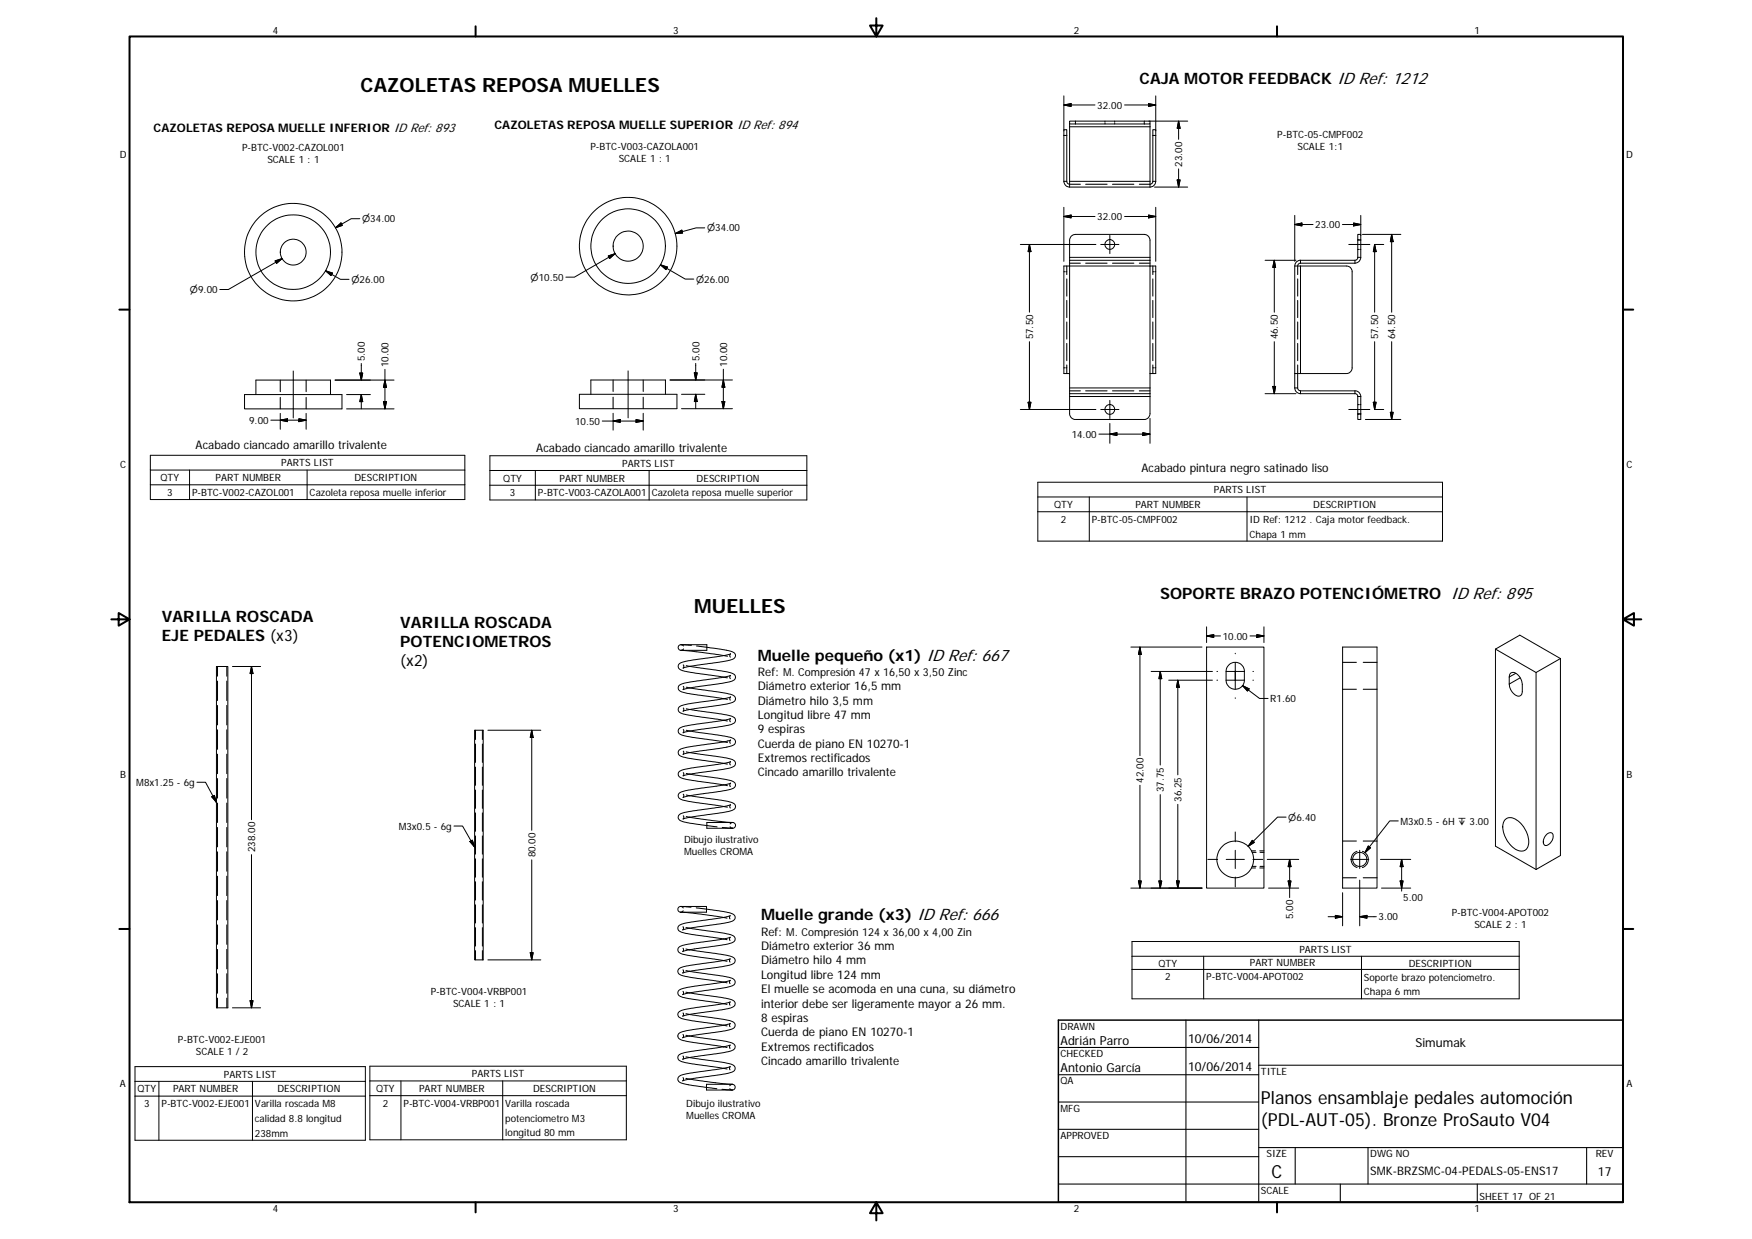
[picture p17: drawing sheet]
<svg xmlns="http://www.w3.org/2000/svg" width="420mm" height="297mm" viewBox="0 0 420 297" stroke-linecap="round" stroke-linejoin="round" font-family="sans-serif">
<defs><g id="words">
<g font-size="4.7">
<text x="86.5" y="22">CAZOLETAS REPOSA MUELLES</text>
<text x="166.5" y="146.9">MUELLES</text>
</g>
<g font-size="4.3">
<text x="302.4" y="264.7">Planos ensamblaje pedales automoción</text>
<text x="302.4" y="269.9">(PDL-AUT-05). Bronze ProSauto V04</text>
<text x="304.9" y="282.4">C</text>
</g>
<g font-size="3.8">
<text x="273.3" y="20.2">CAJA MOTOR FEEDBACK ID Ref: 1212</text>
<text x="278.2" y="143.5">SOPORTE BRAZO POTENCIÓMETRO ID Ref: 895</text>
<text x="38.8" y="149.1">VARILLA ROSCADA</text>
<text x="38.8" y="153.6">EJE PEDALES (x3)</text>
<text x="96" y="150.7">VARILLA ROSCADA</text>
<text x="96" y="155.2">POTENCIOMETROS</text>
<text x="96" y="159.7">(x2)</text>
<text x="181.7" y="158.4">Muelle pequeño (x1) ID Ref: 667</text>
<text x="182.5" y="220.6">Muelle grande (x3) ID Ref: 666</text>
</g>
<g font-size="3">
<text x="254.3" y="250.5">Adrián Parro</text>
<text x="284.9" y="250.1">10/06/2014</text>
<text x="339.5" y="251.1">Simumak</text>
<text x="254.3" y="257.1">Antonio García</text>
<text x="284.9" y="256.6">10/06/2014</text>
<text x="383.2" y="281.9">17</text>
</g>
<g font-size="2.9">
<text x="181.7" y="165.4">Diámetro exterior 16,5 mm</text>
<text x="181.7" y="168.9">Diámetro hilo 3,5 mm</text>
<text x="181.7" y="172.4">Longitud libre 47 mm</text>
<text x="181.7" y="175.8">9 espiras</text>
<text x="181.7" y="179.3">Cuerda de piano EN 10270-1</text>
<text x="181.7" y="182.7">Extremos rectificados</text>
<text x="182.5" y="227.8">Diámetro exterior 36 mm</text>
<text x="182.5" y="231.2">Diámetro hilo 4 mm</text>
<text x="182.5" y="234.6">Longitud libre 124 mm</text>
<text x="182.5" y="238.1">El muelle se acomoda en una cuna, su diámetro</text>
<text x="182.5" y="241.6">interior debe ser ligeramente mayor a 26 mm.</text>
<text x="182.5" y="245">8 espiras</text>
<text x="182.5" y="248.5">Cuerda de piano EN 10270-1</text>
<text x="182.5" y="251.9">Extremos rectificados</text>
</g>
<g font-size="2.8">
<text x="36.8" y="31.6">CAZOLETAS REPOSA MUELLE INFERIOR ID Ref: 893</text>
<text x="118.6" y="30.9">CAZOLETAS REPOSA MUELLE SUPERIOR ID Ref: 894</text>
<text x="46.9" y="107.6">Acabado ciancado amarillo trivalente</text>
<text x="128.6" y="108.4">Acabado ciancado amarillo trivalente</text>
<text x="273.7" y="113.2">Acabado pintura negro satinado liso</text>
<text x="181.7" y="162">Ref: M. Compresión 47 x 16,50 x 3,50 Zinc</text>
<text x="181.7" y="186.1">Cincado amarillo trivalente</text>
<text x="182.5" y="224.3">Ref: M. Compresión 124 x 36,00 x 4,00 Zin</text>
<text x="182.5" y="255.3">Cincado amarillo trivalente</text>
<text x="328.6" y="281.7">SMK-BRZSMC-04-PEDALS-05-ENS17</text>
</g>
<g font-size="2.4">
<text x="65.4" y="8">4</text>
<text x="161.4" y="8">3</text>
<text x="257.5" y="8">2</text>
<text x="353.6" y="8">1</text>
<text x="263.2" y="26.1">32.00</text>
<text x="306.3" y="33.1">P-BTC-05-CMPF002</text>
<text x="311.1" y="36">SCALE 1:1</text>
<text x="28.7" y="38">D</text>
<text x="58" y="36.2">P-BTC-V002-CAZOL001</text>
<text x="64.1" y="39.1">SCALE 1 : 1</text>
<text x="141.6" y="36.1">P-BTC-V003-CAZOLA001</text>
<text x="148.4" y="38.9">SCALE 1 : 1</text>
<text x="283.5" y="39.9" transform="rotate(-90 283.5 39.9)">23.00</text>
<text x="390" y="38">D</text>
<text x="263.2" y="52.8">32.00</text>
<text x="315.4" y="54.7">23.00</text>
<text x="247.7" y="81.4" transform="rotate(-90 247.7 81.4)">57.50</text>
<text x="306.4" y="81.4" transform="rotate(-90 306.4 81.4)">46.50</text>
<text x="330.5" y="81.4" transform="rotate(-90 330.5 81.4)">57.50</text>
<text x="334.6" y="81.4" transform="rotate(-90 334.6 81.4)">64.50</text>
<text x="87.5" y="86.6" transform="rotate(-90 87.5 86.6)">5.00</text>
<text x="93.2" y="88" transform="rotate(-90 93.2 88)">10.00</text>
<text x="167.7" y="86.6" transform="rotate(-90 167.7 86.6)">5.00</text>
<text x="174.4" y="88" transform="rotate(-90 174.4 88)">10.00</text>
<text x="59.7" y="101.6">9.00</text>
<text x="137.9" y="101.8">10.50</text>
<text x="257" y="105">14.00</text>
<text x="28.8" y="112.2">C</text>
<text x="67.5" y="111.8">PARTS LIST</text>
<text x="149.2" y="111.9">PARTS LIST</text>
<text x="390.1" y="112.2">C</text>
<text x="38.5" y="115.4">QTY</text>
<text x="40.1" y="118.9">3</text>
<text x="46.1" y="118.9">P-BTC-V002-CAZOL001</text>
<text x="51.7" y="115.3">PART NUMBER</text>
<text x="74.3" y="118.9">Cazoleta reposa muelle inferior</text>
<text x="85" y="115.4">DESCRIPTION</text>
<text x="120.7" y="115.5">QTY</text>
<text x="122.3" y="119">3</text>
<text x="129" y="119">P-BTC-V003-CAZOLA001</text>
<text x="134.2" y="115.4">PART NUMBER</text>
<text x="156.3" y="119">Cazoleta reposa muelle superior</text>
<text x="167" y="115.5">DESCRIPTION</text>
<text x="291.1" y="118.3">PARTS LIST</text>
<text x="252.8" y="121.8">QTY</text>
<text x="254.4" y="125.4">2</text>
<text x="261.8" y="125.4">P-BTC-05-CMPF002</text>
<text x="272.3" y="121.8">PART NUMBER</text>
<text x="299.7" y="125.4">ID Ref: 1212 . Caja motor feedback.</text>
<text x="314.9" y="121.8">DESCRIPTION</text>
<text x="299.7" y="128.9">Chapa 1 mm</text>
<text x="293.2" y="153.3">10.00</text>
<text x="304.6" y="168.3">R1.60</text>
<text x="28.8" y="186.5">B</text>
<text x="32.7" y="188.4">M8x1.25 - 6g</text>
<text x="274.2" y="187.7" transform="rotate(-90 274.2 187.7)">42.00</text>
<text x="279.1" y="189.9" transform="rotate(-90 279.1 189.9)">37.75</text>
<text x="390.1" y="186.5">B</text>
<text x="283.3" y="192.3" transform="rotate(-90 283.3 192.3)">36.25</text>
<text x="335.9" y="197.7">M3x0.5 - 6H ↧ 3.00</text>
<text x="95.6" y="198.9">M3x0.5 - 6g</text>
<text x="164.1" y="202.1">Dibujo ilustrativo</text>
<text x="61.2" y="204.3" transform="rotate(-90 61.2 204.3)">238.00</text>
<text x="128.4" y="205.6" transform="rotate(-90 128.4 205.6)">80.00</text>
<text x="164.1" y="205">Muelles CROMA</text>
<text x="336.5" y="216">5.00</text>
<text x="310.1" y="220.4" transform="rotate(-90 310.1 220.4)">5.00</text>
<text x="330.6" y="220.6">3.00</text>
<text x="348.1" y="219.6">P-BTC-V004-APOT002</text>
<text x="353.6" y="222.5">SCALE 2 : 1</text>
<text x="277.8" y="231.7">QTY</text>
<text x="299.8" y="231.7">PART NUMBER</text>
<text x="311.6" y="228.4">PARTS LIST</text>
<text x="337.9" y="231.7">DESCRIPTION</text>
<text x="103.3" y="238.6">P-BTC-V004-VRBP001</text>
<text x="279.4" y="235">2</text>
<text x="289.3" y="235">P-BTC-V004-APOT002</text>
<text x="327.1" y="235.1">Soporte brazo potenciometro.</text>
<text x="327.1" y="238.6">Chapa 6 mm</text>
<text x="108.6" y="241.5">SCALE 1 : 1</text>
<text x="42.7" y="250.1">P-BTC-V002-EJE001</text>
<text x="254.3" y="246.8">DRAWN</text>
<text x="47" y="253">SCALE 1 / 2</text>
<text x="254.3" y="253.4">CHECKED</text>
<text x="302.4" y="257.6">TITLE</text>
<text x="28.8" y="260.7">A</text>
<text x="33" y="261.9">QTY</text>
<text x="41.5" y="261.9">PART NUMBER</text>
<text x="53.7" y="258.4">PARTS LIST</text>
<text x="66.6" y="261.9">DESCRIPTION</text>
<text x="90.2" y="261.8">QTY</text>
<text x="100.5" y="261.8">PART NUMBER</text>
<text x="113.2" y="258.3">PARTS LIST</text>
<text x="127.9" y="261.8">DESCRIPTION</text>
<text x="254.3" y="259.9">QA</text>
<text x="390" y="260.7">A</text>
<text x="34.6" y="265.5">3</text>
<text x="38.7" y="265.5">P-BTC-V002-EJE001</text>
<text x="61.1" y="265.5">Varilla roscada M8</text>
<text x="61.1" y="269">calidad 8.8 longitud</text>
<text x="91.8" y="265.3">2</text>
<text x="96.8" y="265.3">P-BTC-V004-VRBP001</text>
<text x="121.2" y="265.3">Varilla roscada</text>
<text x="121.2" y="268.9">potenciometro M3</text>
<text x="164.6" y="265.3">Dibujo ilustrativo</text>
<text x="164.6" y="268.2">Muelles CROMA</text>
<text x="254.3" y="266.5">MFG</text>
<text x="61.1" y="272.5">238mm</text>
<text x="121.2" y="272.4">longitud 80 mm</text>
<text x="254.3" y="273.1">APPROVED</text>
<text x="303.8" y="277.4">SIZE</text>
<text x="328.6" y="277.4">DWG NO</text>
<text x="382.7" y="277.4">REV</text>
<text x="302.4" y="286.2">SCALE</text>
<text x="354.8" y="287.7">SHEET 17 OF 21</text>
<text x="65.4" y="290.7">4</text>
<text x="161.4" y="290.7">3</text>
<text x="257.5" y="290.7">2</text>
<text x="353.6" y="290.7">1</text>
</g>
<g font-size="2.3">
<text x="86.9" y="53.3">⌀34.00</text>
<text x="169.6" y="55.5">⌀34.00</text>
<text x="45.6" y="70.3">⌀9.00</text>
<text x="84.3" y="67.8">⌀26.00</text>
<text x="127.2" y="67.3">⌀10.50</text>
<text x="167" y="67.8">⌀26.00</text>
<text x="309" y="196.7">⌀6.40</text>
</g>
</g></defs>
<g fill="none" stroke="#000" stroke-width=".24">
<path d="M255.1 23v8.4M255.1 32.5v-1.4h.7v1.4M255.1 25.2l1.8-.4v.7zM255.1 25.2h7.5M255.1 32.5v11M255.1 32.5h.7M255.8 32.5v11M256.5 30.4v13.1M256.5 30.4h19.3M256.5 29.7v.7M257.9 29h16.5M257.9 29h-1.4v.7h1.4"/>
<path d="M257.9 29v.7M257.9 29.7h16.5M269.7 25.2h7.5M274.4 29v.7M274.4 29h1.4v.7h-1.4M275.4 24.8l1.8 .4-1.8 .3zM275.5 29h9.3M275.8 30.4v13.1M275.8 29.7v.7M276.5 32.5h.7M276.5 32.5v11M276.5 32.5v-1.4h.7v1.4"/>
<path d="M277.2 23v8.4M277.2 32.5v11M282.6 29v4.4M282.6 29l.4 1.8h-.7zM80.4 54.6l1.4-1.2 .3 .6zM86.3 52.4h-2.1l-3.8 2.2M161.9 56l1.6-.8 .2 .7zM169 54.6h-2l-5.1 1.4M244.7 58.6h18.1M246.9 58.6v16.2M246.9 58.6l.3 1.7h-.6zM255.1 43.5a1.44 1.44 0 0 0 1.4 1.4"/>
<path d="M255.1 49.7v13M255.1 51.9l1.8-.3v.6zM255.1 51.9h7.5M255.1 43.5h.7M255.8 43.5l.2 .4 .5 .3M256.5 43.5v1.4M256.5 43.5h19.3M256.5 44.9h19.3M264 58.6h4.3M266.2 56.4v4.4M269.7 51.9h7.5M275.4 51.6l1.8 .3-1.8 .3z"/>
<path d="M275.8 43.5v1.4M276.5 43.5l-.3 .5-.4 .2M276.5 43.5h.7M276.9 44.9h7.9M277.2 43.5a1.44 1.44 0 0 1-1.4 1.4M277.2 49.7v13M282.3 43.1h.7l-.4 1.8zM282.6 40.5v4.4M310.5 51.6v11.1M310.5 53.8l1.7-.3v.7zM314.9 53.8h-4.4M321.9 53.8h4.4"/>
<path d="M323.5 58.6h5M324.6 53.5l1.7 .3-1.7 .4zM325.6 57.6v-1.4h.7v1.4M325.6 57.6h.7M325.6 57.6v4.1M326.3 51.6v4.9M326.3 57.6v4.1M326.7 56.2h9.2M329.6 58.6h2.2M329.7 58.6l.3 1.7h-.7zM329.7 58.6v16.2M333.7 56.2l.4 1.7h-.7z"/>
<path d="M333.7 56.2v18.6M66 62.5l1.7-.5-1.4 1.1zM67.7 62l-12.9 7.4h-2.1M78.1 64.9l3.5 2.1h2.1M78.1 64.9l1.6 .6-.3 .6zM145.9 61.4l1.6-.6-1.3 1.2zM147.5 60.8l-9.7 5.6h-2.1M158.4 63.5l1.7 .5-.4 .6zM158.4 63.5l5.9 3.4h2.1M255.1 65.2h.3M255.6 65.2h.2M256.5 61.7v.7"/>
<path d="M256.5 63.8h19.3M256.5 61.7h19.3M256.5 63.8h-1.4v25.8h1.4v3.4M256.5 61.7v-4.1a1.4 1.4 0 0 1 1.4-1.4h16.5a1.44 1.44 0 0 1 1.4 1.4v4.1M256.5 63.8v25.8M275.8 63.8h1.4v25.8h-1.4M275.8 62.4v1.4M275.8 62.4h-19.3v1.4M275.8 61.7v.7M275.8 63.8v29.2M276.5 65.2h.2M276.9 65.2h.3"/>
<path d="M303.4 62.4h7.4M305.6 62.4v12.4M305.6 62.4l.3 1.7h-.7zM310.5 63.8h1.4M310.5 63.8v29.2M311.9 62.4v.7M311.9 63.8v25.8M311.9 63.1h13M311.9 62.4h13M311.9 63.8h11a1.32 1.32 0 0 1 1.4 1.4v23a1.36 1.36 0 0 1-1.4 1.4h-11M311.9 62.4a1.36 1.36 0 0 0-1.4 1.4M311.9 63.1l-.5 .3-.2 .4"/>
<path d="M324.9 62.4v.7M325.6 61.7h.7M325.6 61.7l-.1 .4-.6 .3M326.3 61.7a1.43 1.43 0 0 1-1.4 1.4M58.6 94.6h23.4v3.4h-23.4zM61.4 94.6v-3.5h17.9v3.5M67.2 99.1v3.8M70.3 88.9v11.3M73.4 99.1v3.8M80.4 91.1h14.1M83.1 98h11.4M83.1 94.6h5.7"/>
<path d="M86.3 89.4h.7l-.4 1.7zM86.6 94.6l.4 1.7h-.7zM86.6 87.1v4M86.6 94.6v3.4M92 96.3h.7l-.4 1.7zM92.3 88.5v9.5M92.3 91.1l.4 1.8h-.7zM138.9 94.5h23.4v3.5h-23.4zM141.7 94.5v-3.4h17.9v3.4M147 99.1v4M150.6 88.9v11.3M154.3 99.1v4"/>
<path d="M160.7 91.1h15M163.4 98h12.3M163.4 94.5h5.6M166.5 89.4h.7l-.4 1.7zM166.8 94.5l.4 1.8h-.7zM166.8 87.1v4M166.8 94.5v3.5M173.1 96.3h.7l-.3 1.7zM173.5 91.1l.3 1.7h-.7zM173.5 88.5v9.5M244.7 98.2h18.1M246.6 96.4h.6l-.3 1.8z"/>
<path d="M246.9 81.9v16.3M255.1 88.2h.3M255.6 88.2h.2M256.5 93v1.4M256.5 95.1h19.3M256.5 94.4h19.3M256.5 93h19.3M256.5 95.1v4.1a1.4 1.4 0 0 0 1.4 1.4h16.5a1.39 1.39 0 0 0 1.4-1.4v-4.1M256.5 94.4v.7M264 98.2h4.3M266.2 96v4.4M275.8 94.4v.7"/>
<path d="M275.8 93v1.4M276.5 88.2h.2M276.9 88.2h.3M303.4 94.4h7.4M305.2 92.6h.7l-.3 1.8zM305.6 81.9v12.5M310.5 89.6h1.4M310.5 93h.7M310.5 93a1.39 1.39 0 0 0 1.4 1.4M311.2 89.6v3.4M311.2 93l.3 .5 .4 .2M311.9 94.4h13"/>
<path d="M311.9 93.7v.7M311.9 93.7h13M323.5 98.2h5M324.9 94.4l.6 .2 .1 .5M324.9 93.7v.7M324.9 93.7a1.35 1.35 0 0 1 1.4 1.4M325.6 95.1h.7M325.6 99.2h.7M325.6 95.1v4.1M326.3 99.2v1.4h-.7v-1.4M326.3 95.1v4.1M329.3 96.4h.7l-.3 1.8z"/>
<path d="M329.6 98.2h2.2M329.7 81.9v16.3M333.4 98.8h.7l-.4 1.8zM333.7 81.9v18.7M36.1 109.2h75.4v10.6h-75.4zM36.1 112.7h75.4M36.1 116.2h75.4M45.5 112.7v7.1M67.2 100.7l1.7-.3v.7zM71.7 100.4l1.7 .3-1.7 .4zM73.4 100.7h-8.5M73.6 112.7v7.1"/>
<path d="M117.5 112.8h76M117.5 116.3h76M117.5 109.3h76v10.6h-76zM128.4 112.8v7.1M147 100.9l1.7-.3v.7zM152.5 100.6l1.8 .3-1.8 .4zM154.3 100.9h-9.9M155.7 112.8v7.1M248.9 119.1h97M248.9 115.6h97v14.1h-97zM261.2 119.1v10.6M266.2 104.1l1.7-.4v.7z"/>
<path d="M266.2 101.5v4.8M274.1 103.7l1.7 .4-1.7 .3zM275.8 100.3v6M275.8 104.1h-12.3M299.1 119.1v10.6M327.4 100.6h8.5M248.9 122.7h97M51.9 159.8h2.7v81.8h-2.7zM52.2 159.8v2.3M54.4 159.8v2.3M55.7 159.8h6.8M60.3 159.8v36.7"/>
<path d="M60.3 159.8l.4 1.7h-.7zM162.8 154.7l.5-.1h6.2v1.3h-6.1a.69 .69 0 0 1-.7-.4 .69 .69 0 0 1 .1-.8zM163.3 155.9l10.3 1.3M165.4 159.8l4.6 .6a17.4 17.4 0 0 1 6.1 1.3 1.01 1.01 0 0 1 .2 1.2 1.01 1.01 0 0 1-1.1 .5l-9.8 1.5-1.6 .4M169.5 155.2l2.2 .3a12.6 12.6 0 0 1 4.4 1 1 1 0 0 1 .2 1.2 1 1 0 0 1-1.1 .5l-2.8 .6-6.9 .9-1.7 .5M175.2 156.8l-1.2 .3-5.3 .8a16.8 16.8 0 0 0-5.8 1.2 .99 .99 0 0 0-.2 1.1 .99 .99 0 0 0 1 .6l9.9 1.5M271.2 155.1h17.1M273.4 155.1l.3 1.8h-.7zM273.4 155.1v26.1M289.4 150.3v3.8M289.4 152.5l1.7-.4v.7zM289.4 152.5h3.3"/>
<path d="M289.4 155.1h13.7v57.8h-13.7zM296.2 156.6v.1M296.2 158.8v6.4M301.4 152.1l1.7 .4-1.7 .3zM303.1 150.3v3.8M303.1 152.5h-3.3M322 155.1h8.2v57.8h-8.2zM358.6 155.6v47.3l9.8 5.5M358.6 155.6l5.9-3.3 9.7 5.6M358.6 155.6l9.8 5.6M374.2 157.9l-5.8 3.3M374.2 157.9v47.2l-5.8 3.3"/>
<path d="M52.2 163.3v4.7M52.2 169.1v4.7M52.2 175v4.6M54.4 163.3v4.7M54.4 169.1v4.7M54.4 175v4.6M113.8 175.1h2.1v55h-2.1zM114 175.1v2.2M114 178.4v4.4M115.7 175.1v2.2M115.7 178.4v4.4M117 175.1h12.7"/>
<path d="M127.5 175.1v24M127.5 175.1l.4 1.7h-.7zM165.4 170.1l5.1 .7a15.8 15.8 0 0 1 5.6 1.2 .96 .96 0 0 1 .2 1.1 .96 .96 0 0 1-.8 .6l-2.4 .5-7.5 1-1.8 .5M165.4 175.3l4.6 .6a17.4 17.4 0 0 1 6.1 1.3 1 1 0 0 1 .2 1.2 1 1 0 0 1-1.1 .5l-3 .6-5.8 .8-2.6 .5M165.4 164.9l4.6 .7a16.1 16.1 0 0 1 6.1 1.3 1 1 0 0 1 .2 1.1 1 1 0 0 1-1.1 .6l-9.4 1.4-2 .5M175.2 172.3l-1.8 .4-4.2 .6a18.5 18.5 0 0 0-6.3 1.3 .97 .97 0 0 0-.2 1.1 .97 .97 0 0 0 1 .6l2.4 .5 7.5 1M175.2 167.1l-1.6 .4-4.9 .7a16.8 16.8 0 0 0-5.8 1.3 .99 .99 0 0 0-.2 1 .99 .99 0 0 0 1 .6l9.9 1.6M175.2 161.9l-2.2 .6-3.8 .5a19.5 19.5 0 0 0-6.3 1.3 .97 .97 0 0 0-.2 1.1 .97 .97 0 0 0 1 .5l1.2 .3 8.7 1.3M175.2 177.4l-1.2 .4-5.3 .8a17.6 17.6 0 0 0-5.8 1.2 .99 .99 0 0 0-.2 1.1 .99 .99 0 0 0 1 .5l9.9 1.6M276.1 161h14.7M278.2 161l.4 1.7h-.7zM278.2 161v22.4"/>
<path d="M280.3 163.1h10.5M282.5 163.1l.3 1.7h-.7zM282.5 163.1v22.7M291.8 163.1h.2M291.8 161h.2M294.1 163.1h4.3M294.1 161h4.3M296.2 167.3v.1M298 164.4l4.1 3h2M298 164.4l1.6 .7-.4 .6zM298.4 161v2.1M298.4 161a2.19 2.19 0 0 0-2.2-2.2 2.19 2.19 0 0 0-2.2 2.2v2.1a2.19 2.19 0 0 0 2.2 2.2 2.19 2.19 0 0 0 2.2-2.2"/>
<path d="M300.5 163.1h.1M300.5 161h.1M361.9 162.3a1.03 1.03 0 0 1 .7-1.1 1.03 1.03 0 0 1 1.2 .4 3.5 3.5 0 0 1 1.3 2.5v1.7a1.02 1.02 0 0 1-.7 1.1 1.02 1.02 0 0 1-1.2-.4 3.4 3.4 0 0 1-1.3-2.5M361.9 162.3v1.7M363.5 161.4l-1.6 .9M364.6 162.5l-2.7 1.5M368.4 161.2v47.2M47.2 187.5h2.1l2.6 4.9M50.8 191l.6-.3 .5 1.7zM52.2 180.8v4.7M52.2 186.6v4.7M52.2 192.5v4.7"/>
<path d="M52.2 198.4v4.6M54.4 180.8v4.7M54.4 186.6v4.7M54.4 192.5v4.7M54.4 198.4v4.6M108.9 198h2l2.9 5.1M114 183.9v4.4M114 189.4v4.4M114 194.9v4.4M115.7 183.9v4.4M115.7 189.4v4.4M115.7 194.9v4.4"/>
<path d="M165.4 190.8l4.6 .6a17.4 17.4 0 0 1 6.1 1.3 1.01 1.01 0 0 1 .2 1.2 1.01 1.01 0 0 1-1.1 .5l-9.8 1.5-1.6 .4M165.4 180.4l4.6 .7a16.1 16.1 0 0 1 6.1 1.3 .94 .94 0 0 1 .2 1 .94 .94 0 0 1-.8 .6l-1.9 .4-7.6 1.1-2.2 .5M165.4 195.9l5.4 .8 4.9 .5M165.4 185.6l4.6 .7a16.6 16.6 0 0 1 6.1 1.3 .93 .93 0 0 1 .2 1 .93 .93 0 0 1-.8 .5l-2.8 .6-6.3 .9-2.6 .6M169.5 197.2h5.5a.85 .85 0 0 1 1.1 .1 .85 .85 0 0 1 .1 1.1l-.5 .2h-6.2zM175.2 182.6l-1.6 .4-4.4 .7a19.5 19.5 0 0 0-6.3 1.3 .97 .97 0 0 0-.2 1 .97 .97 0 0 0 1 .6l2.4 .5 7.5 1.1M175.2 187.8l-2 .5-4.5 .6a16.8 16.8 0 0 0-5.8 1.2 .99 .99 0 0 0-.2 1.1 .99 .99 0 0 0 1 .6l9.9 1.6M175.2 193l-2.7 .5-5.1 .7a11.8 11.8 0 0 0-4.5 1.1 .91 .91 0 0 0-.2 1 .91 .91 0 0 0 .8 .6l1.9 .5 4.1 .5M273.4 188.3v24.6M278.2 190.5v22.4M282.5 192.8v20.1M296.2 199.5v2.3"/>
<path d="M308.4 195.9h-2l-7.1 7M335.3 196.8h-2l-5.9 7.6M360.9 196.6a2.24 2.24 0 0 1 3.1 .2 6.2 6.2 0 0 1 2.3 6.4 1.99 1.99 0 0 1-3.2 .2 6.3 6.3 0 0 1-2.5-6.4zM52.2 204.2v4.7M52.2 210.1v4.6M52.2 215.9v4.7M54.4 204.2v4.7M54.4 210.1v4.6M54.4 215.9v4.7M60.3 204.9v36.7M112.7 201.7l.6-.3 .5 1.7zM114 200.4v4.4"/>
<path d="M114 205.9v4.4M114 211.4v4.4M114 216.9v4.4M115.7 200.4v4.4M115.7 205.9v4.4M115.7 211.4v4.4M115.7 216.9v4.4M127.5 206.1v24M162.8 217.5l.4-.2h6.2v1.4h-5.5a.85 .85 0 0 1-1-.1 .85 .85 0 0 1-.1-1.1zM163.2 218.7l5 .5 5.3 .8M169.4 218l1.8 .2a12 12 0 0 1 4.8 1.2 .99 .99 0 0 1 .2 1.1 .99 .99 0 0 1-1 .5l-9.5 1.4-2 .5M175.1 219.5l-1.6 .5-4.3 .6a18 18 0 0 0-6.4 1.3 .96 .96 0 0 0-.1 1.1 .96 .96 0 0 0 .9 .5l2.4 .5 7.5 1.1"/>
<path d="M271.2 212.9h17.1M273 211.2h.7l-.3 1.7zM277.9 211.2h.7l-.4 1.7zM282.1 211.2h.7l-.3 1.7zM289.7 206h2.3M294.1 206h4.3M296.2 203.9v4.3M296.2 210.3v2.3M300.1 208.1h1M300.1 204h1M300.3 201.5l.5 .5-1.5 .9zM300.5 206h2.3"/>
<path d="M302.1 208.1h1M302.1 204h1M303.9 206h7.6M304.2 212.9h7.3M308.9 211.2h.7l-.3 1.7zM309.3 206l.3 1.8h-.7zM309.3 206v9.2M318.5 219.8h3.5M320.2 219.5l1.8 .3-1.8 .3zM322 214v8M323.9 206h4.4M325.4 204.1a2.04 2.04 0 0 0-1.4 1.9 2.04 2.04 0 0 0 1.4 2"/>
<path d="M326.1 219.8l1.7-.3v.6zM326.1 219.8h4M326.1 203.9v4.3M326.1 211v11M326.7 204.1a2.05 2.05 0 0 1 1.4 1.9 2.05 2.05 0 0 1-1.4 2M328.1 202.8l.6 .5-1.3 1.1zM331.1 206h7.2M331.3 212.9h7M335.8 211.2h.7l-.4 1.7zM336.1 206v7.6M336.1 206l.4 1.8h-.7zM370.9 200a.88 .88 0 0 1 1.2-.3 .88 .88 0 0 1 .3 1.2v.3a1.83 1.83 0 0 1-2 1.4 1.87 1.87 0 0 1 .5-2.6z"/>
<path d="M52.2 221.7v4.7M52.2 227.6v4.7M52.2 233.4v4.7M52.2 239.3v2.3M54.4 221.7v4.7M54.4 227.6v4.7M54.4 233.4v4.7M54.4 239.3v2.3M60 239.9h.7l-.4 1.7zM114 222.4v4.4M114 227.9v2.2M115.7 222.4v4.4"/>
<path d="M115.7 227.9v2.2M117 230.1h12.7M127.2 228.4h.7l-.4 1.7zM165.3 227.7l4.7 .7a17.1 17.1 0 0 1 6 1.3 1.01 1.01 0 0 1 .2 1.1 1.01 1.01 0 0 1-1.1 .5l-2 .5-7.2 .9-2.2 .6M165.3 222.5l4.7 .7a17.1 17.1 0 0 1 6 1.3 1 1 0 0 1 .2 1.1 1 1 0 0 1-1.1 .5l-10.1 1.7-1.3 .3M165.3 232.9l4.7 .7a15.8 15.8 0 0 1 6 1.2 1 1 0 0 1 .2 1.2 1 1 0 0 1-1.1 .5l-9.4 1.5-2 .4M165.3 238l5.2 .8a15.5 15.5 0 0 1 5.5 1.2 .96 .96 0 0 1 .2 1 .96 .96 0 0 1-.8 .6l-2.3 .5-7.6 1.1-1.8 .4M175.1 224.7l-2.6 .6-3.9 .5a16.8 16.8 0 0 0-5.8 1.3 .98 .98 0 0 0-.1 1.1 .98 .98 0 0 0 .9 .5l9.9 1.6M175.1 235l-2.6 .6-3.9 .6a16.8 16.8 0 0 0-5.8 1.2 .98 .98 0 0 0-.1 1.1 .98 .98 0 0 0 .9 .6l9.9 1.5M175.1 229.9l-1.6 .4-4.3 .6a19.5 19.5 0 0 0-6.4 1.3 .96 .96 0 0 0-.1 1.1 .96 .96 0 0 0 .9 .6l2 .4 7.9 1.2M271.5 225.7h92.8v13.8h-92.8zM271.5 229.3h92.8"/>
<path d="M271.5 232.4h92.8M288.7 229.3v10.2M326.5 229.3v10.2M32.4 255.7h55.2v17.7h-55.2zM32.4 259.2h55.2M38.1 259.2v14.2M55.7 241.6h6.8M60.5 259.2v14.2M88.7 259.1h61.5M88.7 255.6h61.5v17.7h-61.5zM96.1 259.1v14.2M120.6 259.1v14.2"/>
<path d="M165.3 253.5l4.7 .7a17.1 17.1 0 0 1 6 1.3 1 1 0 0 1 .2 1.1 1 1 0 0 1-1.1 .6l-10.1 1.6-1.3 .3M165.3 258.7l7.5 1 2.8 .2M165.3 248.4l4.7 .6a22.2 22.2 0 0 1 5.9 1.3 .93 .93 0 0 1 .3 1 .93 .93 0 0 1-.8 .6l-1.9 .5-7.6 1-2.2 .5M165.3 243.2l4.7 .7a17.1 17.1 0 0 1 6 1.3 1 1 0 0 1 .2 1.1 1 1 0 0 1-1.1 .5l-9.8 1.6-1.6 .4M169.4 259.9h5.6a.85 .85 0 0 1 1 .2 .85 .85 0 0 1 .1 1.1l-.5 .1h-6.2zM175.1 255.7l-2 .5-5.3 .7a11.2 11.2 0 0 0-5 1.3 .98 .98 0 0 0-.1 1.1 .98 .98 0 0 0 1 .4l5.7 1M175.1 250.6l-1.6 .4-4.3 .6a18 18 0 0 0-6.4 1.3 .96 .96 0 0 0-.1 1.1 .96 .96 0 0 0 .9 .6l2.4 .5 7.5 1M175.1 240.2l-1.8 .5-4.1 .6a18.5 18.5 0 0 0-6.4 1.3 .96 .96 0 0 0-.1 1.1 .96 .96 0 0 0 .9 .5l2.4 .5 7.5 1.1M175.1 245.4l-2 .5-4.5 .6a17.7 17.7 0 0 0-5.8 1.2 .98 .98 0 0 0-.1 1.1 .98 .98 0 0 0 .9 .6l9.9 1.6M32.4 262.8h55.2M88.7 262.7h61.5"/>
<circle cx="150.6" cy="59" r="8.9"/>
<circle cx="150.6" cy="59" r="11.7"/>
<circle cx="150.6" cy="59" r="3.6"/>
<circle cx="266.2" cy="58.6" r="1.16"/>
<circle cx="70.3" cy="60.4" r="8.9"/>
<circle cx="70.3" cy="60.4" r="3.1"/>
<circle cx="70.3" cy="60.5" r="11.7"/>
<circle cx="266.2" cy="98.2" r="1.16"/>
<circle cx="296.2" cy="206" r="4.4"/>
<circle cx="326.1" cy="206" r="1.69"/>
</g>
<g fill="none" stroke="#000" stroke-width=".25">
<path d="M265 29v.3M265 29.5v.2M267.3 29v.3M267.3 29.5v.2M256.5 44.2h2.6M260.4 44.2h5.1M266.8 44.2h5.1M273.2 44.2h2.6M325.6 59.8h.3M325.6 57.4h.3M326.1 59.8h.2M326.1 57.4h.2"/>
<path d="M255.8 63.8v2M255.8 66.9v4.1M255.8 72v4.1M255.8 77.2v4.1M256.5 63.1h2.6M260.4 63.1h5.1M266.8 63.1h5.1M273.2 63.1h2.6M276.5 63.8v2M276.5 66.9v4.1M276.5 72v4.1M276.5 77.2v4.1"/>
<path d="M311.2 63.8v2M311.2 66.9v4.1M311.2 72v4.1M311.2 77.2v4.1M67.2 91.1v2.8M67.2 95.3v2.7M73.4 91.1v2.8M73.4 95.3v2.7M147 91.1v2.8M147 95.2v2.8M154.3 91.1v2.8M154.3 95.2v2.8"/>
<path d="M255.8 82.3v4.2M255.8 87.5v2.1M256.5 93.7h2.6M260.4 93.7h5.1M266.8 93.7h5.1M273.2 93.7h2.6M276.5 82.3v4.2M276.5 87.5v2.1M311.2 82.3v4.2M311.2 87.5v2.1M325.6 99.3h.3M325.6 97h.3"/>
<path d="M326.1 99.3h.2M326.1 97h.2M163.9 159.4l.1 .4-.2 .4M163.9 155.6l-.6 .3M164.6 159.6l.8 .2M165.8 154.7l-2.5-.1 .6 .3M167 154.9l2.5 .3M173.6 157.2l.8 .2M175.2 156.8l-.2 .3 .1 .4M322 158.8h3.3M326.9 158.8h3.3M163.9 174.9l.1 .4-.2 .4"/>
<path d="M163.9 169.7l.1 .4-.2 .4M163.9 164.5l.1 .5-.2 .3M164.6 175.1l.8 .2M164.6 169.9l.8 .2M164.6 164.8l.8 .1M173.6 177.8l.8 .2M173.6 172.7l.8 .1M173.6 167.5l.8 .2M173.6 162.3l.8 .2M175.2 177.4l-.2 .4 .1 .4M175.2 172.3l-.2 .3 .1 .4M175.2 167.1l-.2 .3 .1 .5"/>
<path d="M175.2 161.9l-.2 .4 .1 .4M322 165.2h3.3M326.9 165.2h3.3M163.9 195.6l.1 .4-.2 .3M163.9 190.4l.1 .4-.2 .4M163.9 185.2l.1 .5-.2 .3M163.9 180.1l.1 .4-.2 .3M164.6 195.8l.8 .1M164.6 190.6l.8 .2M164.6 185.4l.8 .2M164.6 180.3l.8 .1M169.5 197.9l2.5 .3"/>
<path d="M173.6 193.4l.8 .1M173.6 188.2l.8 .2M173.6 183l.8 .2M175.1 198.2l.6 .4-2.5-.2M175.2 193l-.2 .3 .1 .4M175.2 187.8l-.2 .3 .1 .4M175.2 182.6l-.2 .3 .1 .5M175.7 197.2l-.6 .3M163.8 218.4l-.6 .3M165.7 217.5l-2.5-.2 .6 .4M167 217.6l2.4 .4M173.5 220l.9 .1"/>
<path d="M175.1 219.5l-.1 .4 .1 .4M300.3 204.3h.9M300.3 207.7h.9M302.2 204.3h.9M302.2 207.7h.9M322 201.6h3.3M322 210.4h3.3M326.9 201.6h3.3M326.9 210.4h3.3M163.8 237.7l.1 .4-.2 .3M163.8 232.5l.1 .4-.2 .4M163.8 227.3l.1 .5-.2 .3"/>
<path d="M163.8 222.2l.1 .4-.2 .3M164.5 237.9l.8 .1M164.5 232.7l.8 .2M164.5 227.5l.8 .2M164.5 222.4l.8 .1M173.5 235.5l.9 .1M173.5 230.3l.9 .1M173.5 225.1l.9 .2M175.1 235l-.1 .4 .1 .4M175.1 229.9l-.1 .3 .1 .5M175.1 224.7l-.1 .4 .1 .4M163.8 258.3l.1 .5-.2 .3"/>
<path d="M163.8 253.2l.1 .4-.2 .3M163.8 248l.1 .4-.2 .4M163.8 242.8l.1 .4-.2 .4M164.5 258.5l.8 .2M164.5 253.4l.8 .1M164.5 248.2l.8 .2M164.5 243l.8 .2M173.5 256.1l.9 .2M173.5 251l.9 .1M173.5 245.8l.9 .2M173.5 240.6l.9 .2M175.1 255.7l-.1 .4 .1 .4"/>
<path d="M175.1 250.6l-.1 .3 .1 .4M175.1 245.4l-.1 .3 .1 .4M175.1 240.2l-.1 .4 .1 .4M175.6 259.9l-.6 .4M253.8 251.1h48.1M253.8 257.7h48.1M284.4 244.6v43.6M301.9 255.4h87.3M301.9 244.6v43.6M169.4 260.7l2.5 .3M175 261l.6 .3-2.5-.1M253.8 264.2h48.1"/>
<path d="M253.8 270.7h48.1M253.8 277.3h48.1M301.9 275.1h87.3M310.6 275.1v8.8M328.1 275.1v8.8M380.5 275.1v8.8M253.8 283.9h135.4M321.4 283.9v4.3M354.3 283.9v4.3"/>
</g>
<g fill="none" stroke="#000" stroke-width=".48">
<path d="M31.1 8.7h358.1v279.5h-358.1zM114.1 6.3v2.4M210.2 4.4v4.3l-1.6-2.6h3.1l-1.5 2.6M306.2 6.3v2.4M28.6 74.2h2.5M389.2 74.2h2.5M26.7 148.5h4.4l-2.6-1.5v3l2.6-1.5M389.2 148.5l2.6 1.5v-3l-2.6 1.5h4.4M28.6 222.7h2.5M389.2 222.7h2.5M114.1 288.2v2.5M210.2 288.2l1.5 2.7h-3.1l1.6-2.7v4.4"/>
<path d="M306.2 288.2v2.5"/>
</g>
<path d="M253.8 244.6h135.4v43.6h-135.4z" fill="none" stroke="#000" stroke-width=".36"/>
<g fill="#000" stroke="#000" stroke-width=".24">
<path d="M255.1 25.2l1.8-.4v.7zM275.4 24.8l1.8 .4-1.8 .3zM282.6 29l.4 1.8h-.7zM80.4 54.6l1.4-1.2 .3 .6zM161.9 56l1.6-.8 .2 .7zM255.1 51.9l1.8-.3v.6zM275.4 51.6l1.8 .3-1.8 .3zM282.3 43.1h.7l-.4 1.8zM310.5 53.8l1.7-.3v.7zM324.6 53.5l1.7 .3-1.7 .4zM333.7 56.2l.4 1.7h-.7zM66 62.5l1.7-.5-1.4 1.1z"/>
<path d="M78.1 64.9l1.6 .6-.3 .6zM145.9 61.4l1.6-.6-1.3 1.2zM158.4 63.5l1.7 .5-.4 .6zM246.9 58.6l.3 1.7h-.6zM305.6 62.4l.3 1.7h-.7zM329.7 58.6l.3 1.7h-.7zM86.3 89.4h.7l-.4 1.7zM86.6 94.6l.4 1.7h-.7zM92 96.3h.7l-.4 1.7zM92.3 91.1l.4 1.8h-.7zM166.5 89.4h.7l-.4 1.7zM166.8 94.5l.4 1.8h-.7z"/>
<path d="M173.1 96.3h.7l-.3 1.7zM173.5 91.1l.3 1.7h-.7zM246.6 96.4h.6l-.3 1.8zM305.2 92.6h.7l-.3 1.8zM329.3 96.4h.7l-.3 1.8zM333.4 98.8h.7l-.4 1.8zM67.2 100.7l1.7-.3v.7zM71.7 100.4l1.7 .3-1.7 .4zM147 100.9l1.7-.3v.7zM152.5 100.6l1.8 .3-1.8 .4zM266.2 104.1l1.7-.4v.7zM274.1 103.7l1.7 .4-1.7 .3z"/>
<path d="M273.4 155.1l.3 1.8h-.7zM289.4 152.5l1.7-.4v.7zM301.4 152.1l1.7 .4-1.7 .3zM60.3 159.8l.4 1.7h-.7zM127.5 175.1l.4 1.7h-.7zM278.2 161l.4 1.7h-.7zM282.5 163.1l.3 1.7h-.7zM298 164.4l1.6 .7-.4 .6zM50.8 191l.6-.3 .5 1.7zM112.7 201.7l.6-.3 .5 1.7zM273 211.2h.7l-.3 1.7zM277.9 211.2h.7l-.4 1.7z"/>
<path d="M282.1 211.2h.7l-.3 1.7zM300.3 201.5l.5 .5-1.5 .9zM308.9 211.2h.7l-.3 1.7zM309.3 206l.3 1.8h-.7zM326.1 219.8l1.7-.3v.6zM328.1 202.8l.6 .5-1.3 1.1zM335.8 211.2h.7l-.4 1.7zM336.1 206l.4 1.8h-.7zM60 239.9h.7l-.4 1.7zM127.2 228.4h.7l-.4 1.7zM320.2 219.5l1.8 .3-1.8 .3z"/>
</g>
<use href="#words"/>
</svg>
